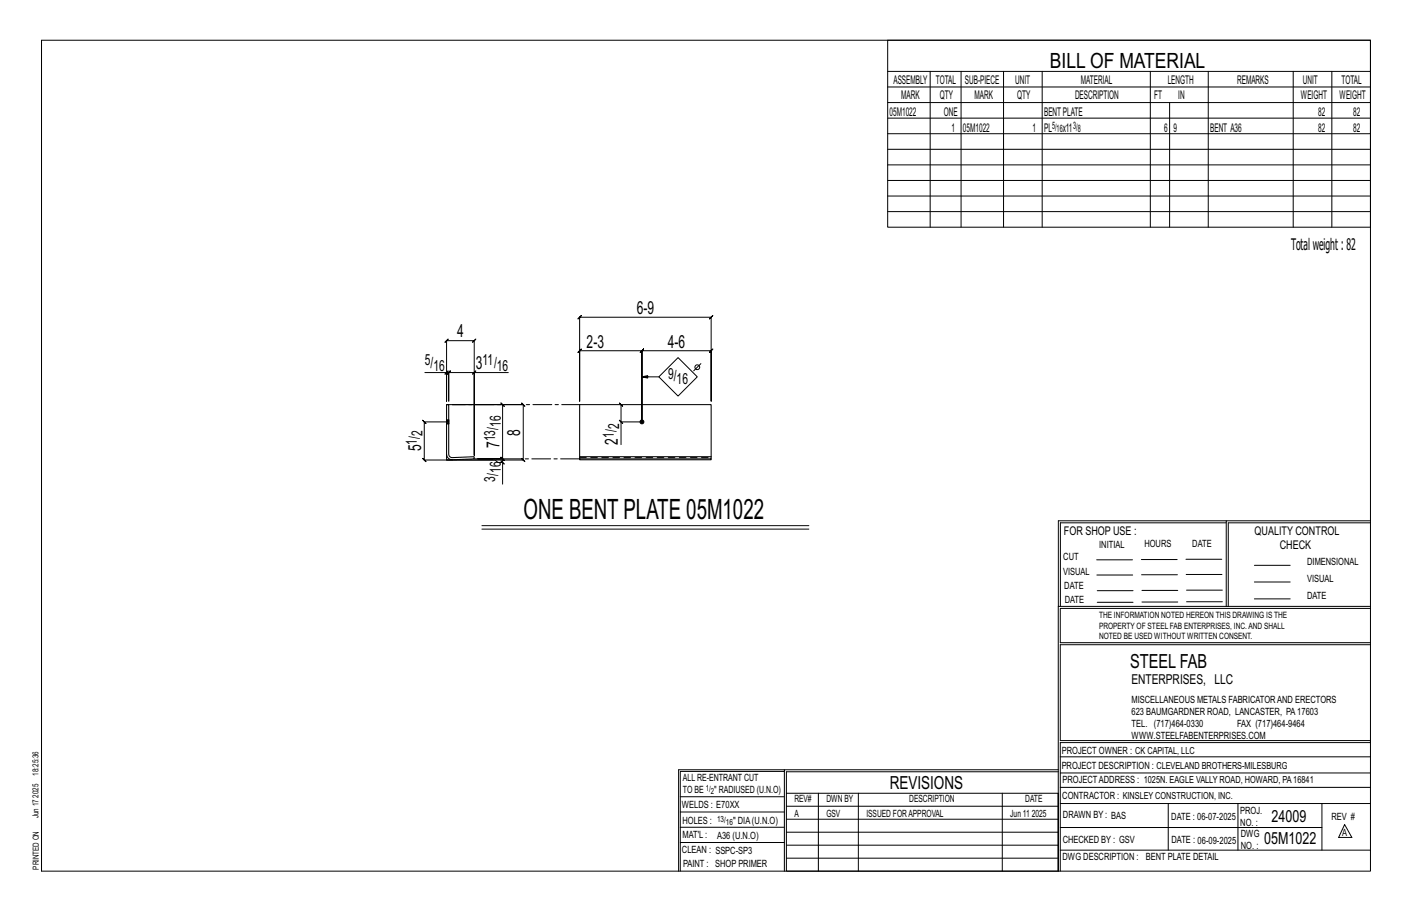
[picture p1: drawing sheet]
<svg xmlns="http://www.w3.org/2000/svg" width="432mm" height="279mm" viewBox="0 0 432 279" stroke-linecap="round" stroke-linejoin="round" font-family="sans-serif">
<defs><g id="words">
<text font-size="8.6" x="160.1" y="158.7">ONE BENT PLATE 05M1022</text>
<text font-size="6.4" x="321.1" y="20.7">BILL OF MATERIAL</text>
<text font-size="5.9" x="345.6" y="204.1">STEEL FAB</text>
<g font-size="5.5">
<text x="194.7" y="96">6-9</text>
<text x="139.8" y="103.2">4</text>
<text x="179.4" y="106.2">2-3</text>
<text x="204.2" y="106.2">4-6</text>
<text x="145.5" y="112.9">3</text>
<text x="152.7" y="136.9" transform="rotate(-90 152.7 136.9)">7</text>
<text x="159" y="133.2" transform="rotate(-90 159 133.2)">8</text>
<text x="188.9" y="135.9" transform="rotate(-90 188.9 135.9)">2</text>
<text x="128.8" y="138" transform="rotate(-90 128.8 138)">5</text>
<text x="272.2" y="241.1">REVISIONS</text>
</g>
<g font-size="5.1">
<text x="388.9" y="251.3">24009</text>
<text x="386.6" y="258.1">05M1022</text>
</g>
<text font-size="4.9" x="394.8" y="76.4">Totalweight : 82</text>
<g font-size="4.7">
<text x="129.9" y="111.7">5/</text>
<text x="132.5" y="113.3">16</text>
<text x="147.6" y="111.7">11/</text>
<text x="152" y="113.3">16</text>
<text x="204.3" y="115.7">9/</text>
<text x="206.9" y="117.4">16</text>
<text x="153.1" y="130.5" transform="rotate(-90 153.1 130.5)">16</text>
<text x="189.3" y="131.2" transform="rotate(-90 189.3 131.2)">2</text>
<text x="127.5" y="136" transform="rotate(-90 127.5 136)">1/</text>
<text x="129.2" y="133.3" transform="rotate(-90 129.2 133.3)">2</text>
<text x="151.5" y="134.9" transform="rotate(-90 151.5 134.9)">13/</text>
<text x="187.7" y="133.9" transform="rotate(-90 187.7 133.9)">1/</text>
<text x="151.5" y="147.3" transform="rotate(-90 151.5 147.3)">3/</text>
<text x="153.1" y="144.6" transform="rotate(-90 153.1 144.6)">16</text>
</g>
<text font-size="4.2" x="346" y="209.1">ENTERPRISES, LLC</text>
<g font-size="3.7">
<text x="273.2" y="25.6">ASSEMBLY</text>
<text x="286.2" y="25.6">TOTAL</text>
<text x="295.1" y="25.6">SUB-PIECE</text>
<text x="310.4" y="25.6">UNIT</text>
<text x="330.5" y="25.6">MATERIAL</text>
<text x="357.1" y="25.6">LENGTH</text>
<text x="378.3" y="25.6">REMARKS</text>
<text x="398.4" y="25.6">UNIT</text>
<text x="410.2" y="25.6">TOTAL</text>
<text x="272.1" y="35.5">05M1022</text>
<text x="275.6" y="30.4">MARK</text>
<text x="287.4" y="30.4">QTY</text>
<text x="288.6" y="35.5">ONE</text>
<text x="298" y="30.4">MARK</text>
<text x="311" y="30.4">QTY</text>
<text x="319.3" y="35.5">BENTPLATE</text>
<text x="328.7" y="30.4">DESCRIPTION</text>
<text x="353" y="30.4">FT</text>
<text x="360.3" y="30.4">IN</text>
<text x="397.8" y="30.4">WEIGHT</text>
<text x="403.2" y="35.5">82</text>
<text x="409.6" y="30.4">WEIGHT</text>
<text x="413.8" y="35.5">82</text>
<text x="290.9" y="40.2">1</text>
<text x="294.5" y="40.2">05M1022</text>
<text x="315.8" y="40.2">1</text>
<text x="319.3" y="40.2">PL</text>
<text x="325" y="40.2">x11</text>
<text x="356" y="40.2">6</text>
<text x="358.9" y="40.2">9</text>
<text x="370.1" y="40.2">BENT A36</text>
<text x="403.2" y="40.2">82</text>
<text x="413.8" y="40.2">82</text>
<text x="325.3" y="163.4">FOR SHOP USE :</text>
<text x="383.7" y="163.4">QUALITY CONTROL</text>
<text x="391.4" y="167.8">CHECK</text>
</g>
<g font-size="3.1">
<text x="321.7" y="39.4">5/</text>
<text x="323.1" y="40.5">16</text>
<text x="328.2" y="39.4">3/</text>
<text x="329.6" y="40.5">8</text>
<text x="336.2" y="167.4">INITIAL</text>
<text x="350" y="167.1">HOURS</text>
<text x="364.6" y="167.2">DATE</text>
<text x="325.2" y="171.3">CUT</text>
<text x="399.8" y="172.8">DIMENSIONAL</text>
<text x="325.1" y="175.8">VISUAL</text>
<text x="399.8" y="177.9">VISUAL</text>
<text x="325.5" y="180">DATE</text>
<text x="325.7" y="184.4">DATE</text>
<text x="399.8" y="183.1">DATE</text>
<text x="346" y="215">MISCELLANEOUS METALS FABRICATORAND ERECTORS</text>
<text x="346" y="218.6">623 BAUMGARDNER ROAD, LANCASTER, PA17603</text>
<text x="346" y="225.8">WWW.STEELFABENTERPRISES.COM</text>
<text x="346" y="222.2">TEL. (717)464-0330</text>
<text x="378.3" y="222.2">FAX (717)464-9464</text>
<text x="324.7" y="230.5">PROJECT OWNER : CK CAPITAL, LLC</text>
<text x="208.8" y="238.8">ALL RE-ENTRANT CUT</text>
<text x="324.7" y="235.1">PROJECT DESCRIPTION : CLEVELAND BROTHERS-MILESBURG</text>
<text x="324.9" y="239.5">PROJECTADDRESS : 1025N. EAGLE VALLY ROAD, HOWARD, PA16841</text>
<text x="208.8" y="242.5">TO BE</text>
<text x="218.4" y="242.5">&quot; RADIUSED (U.N.O)</text>
<text x="242.9" y="245.3">REV#</text>
<text x="252.7" y="245.3">DWN BY</text>
<text x="278.1" y="245.3">DESCRIPTION</text>
<text x="313.5" y="245.3">DATE</text>
<text x="324.9" y="244.2">CONTRACTOR : KINSLEY CONSTRUCTION, INC.</text>
<text x="208.5" y="247">WELDS : E70XX</text>
<text x="208.7" y="251.7">HOLES :</text>
<text x="224.2" y="251.8">&quot; DIA(U.N.O)</text>
<text x="242.9" y="249.9">A</text>
<text x="252.7" y="249.9">GSV</text>
<text x="264.9" y="249.9">ISSUED FORAPPROVAL</text>
<text x="309" y="249.9">Jun 11</text>
<text x="315.5" y="249.9">2025</text>
<text x="325.1" y="250">DRAWN BY : BAS</text>
<text x="358.2" y="250.5">DATE : 06-07-2025</text>
<text x="379.3" y="248.9">PROJ.</text>
<text x="407.2" y="250.5">REV #</text>
<text x="208.7" y="256.3">MAT'L :</text>
<text x="219.3" y="256.4">A36 (U.N.O)</text>
<text x="325" y="257.6">CHECKED BY : GSV</text>
<text x="358.3" y="257.7">DATE : 06-09-2025</text>
<text x="379.3" y="252.5">NO. :</text>
<text x="379.5" y="255.9">DWG</text>
<text x="410.5" y="255.5">A</text>
<text x="208.6" y="260.7">CLEAN : SSPC-SP3</text>
<text x="324.9" y="262.9">DWG DESCRIPTION :</text>
<text x="350.4" y="263">BENT PLATE DETAIL</text>
<text x="379.5" y="259.5">NO. :</text>
<text x="208.9" y="265">PAINT : SHOP PRIMER</text>
</g>
<g font-size="2.7">
<text x="336.1" y="189">THE INFORMATION NOTED HEREON THIS DRAWING IS THE</text>
<text x="336.1" y="195.4">NOTED BE USED WITHOUT WRITTEN CONSENT.</text>
<text x="336.1" y="192.2">PROPERTY OF STEEL FAB ENTERPRISES, INC.AND SHALL</text>
</g>
<g font-size="2.6">
<text x="215.9" y="241.8">1/</text>
<text x="217.4" y="242.7">2</text>
<text x="219.3" y="251.1">13/</text>
<text x="222" y="252.1">16</text>
</g>
<g font-size="2.5">
<text x="11.7" y="237.1" transform="rotate(-90 11.7 237.1)">18:25:36</text>
<text x="11.8" y="243.8" transform="rotate(-90 11.8 243.8)">2025</text>
<text x="11.8" y="250.1" transform="rotate(-90 11.8 250.1)">Jun 17</text>
<text x="11.9" y="265.8" transform="rotate(-90 11.9 265.8)">PRINTED ON</text>
</g>
</g></defs>
<g fill="none" stroke="#000" stroke-width=".31">
<path d="M12.7 12.3h406.4v254h-406.4zM271.5 12.3h147.6v57.2h-147.6zM271.5 21.8h147.6M271.5 26.6h147.6M271.5 31.4h147.6M271.5 36.1h147.6M284.5 21.8v47.7M293.9 21.8v47.7M306.9 21.8v47.7M318.7 21.8v47.7M351.8 21.8v47.7M357.7 31.4v38.1"/>
<path d="M369.5 21.8v47.7M395.5 21.8v47.7M407.3 21.8v47.7M271.5 40.9h147.6M271.5 45.6h147.6M271.5 50.4h147.6M271.5 55.2h147.6M271.5 59.9h147.6M271.5 64.7h147.6M177.3 97l-.5 .5 1-1-.5 .5h40.2l-.5 .5 1-1-.5 .5v25.6v-15.4l.5-.5-1 1 .5-.5h-21.2l.5-.5-1 1 .5-.5v21.8v-21.8l.5-.5-1 1 .5-.5h-19l.5-.5-1 1 .5-.5v15.4zM129.9 113.9h6.7v8.7v-18.5l-.5 .5 1-1-.5 .5h8.4l-.5 .5 1-1-.5 .5v35.1v-25.3h10.4M136.6 113.9l-.5 .5 1-1z"/>
<path d="M136.6 113.9h.6l-.5 .5 1-1-.5 .5v8.7v-8.7l-.5 .5 1-1-.5 .5h7.8M145 113.9l.5-.5-1 1zM196.3 115.2l1.8 .4v-.8l-1.8 .4h5.2M201.5 115.2l5.9-5.9 5.8 5.9-5.8 5.9zM214.3 111.2l-2.2 2.2M136.6 129h-6.9l-.5-.5 1 1-.5-.5v11.6l-.5-.5 1 1-.5-.5h21.7l.8 .8h1.5v6.6M189.4 128.5l1 1zM189.9 123.7l-.5-.5 1 1-.5-.5v5.3M196.3 129h-6.4v6.9M136.6 140.6h23.4l.5 .5-1-1 .5 .5v-16.9l.5 .5-1-1 .5 .5h-21.7h15.4l-.5-.5 1 1-.5-.5v16.6l-.5-.5 1 1-.5-.5h-7.6h7.6l-.5-.5 1 1-.5-.5v1.1M153.2 140.9l1 1zM375 159.8h-50.7v25.6"/>
<path d="M375 159.2h-51.3l-.1 107.1M419.1 159.2h-44.1v26.2M419.1 159.8h-43.5v25.6M147.4 160.7h100M147.4 161.7h100M335.4 171.1h10.9M335.4 175.8h11M349 171h11M349.1 175.7h11M362.7 171h10.9M362.7 175.6h11M383.6 172.8h11"/>
<path d="M383.6 177.9h11M323.7 185.4h95.4M335.5 184.1h11M335.5 180.6h11M349.2 184h11M349.2 180.5h11M362.9 180.4h10.9M362.9 184h10.9M383.6 183.1h11M419.1 186h-94.9v10.5h94.9M419.1 197.1h-94.9v29.3h94.9v.6h-94.9v39.3M239.9 235.8h-31.9v30.5"/>
<path d="M239.9 235.3h-32.4v31M323.6 235.3h-83.7v31M323.6 235.9h-83.1v6.6M324.2 236.3h94.9M324.2 231.4h94.9M208 252.9h31.9M208 257.5h31.9M208 243.6h31.9M208 248.2h31.9M240.5 242.5h83.1v23.8h-83.1zM240.5 258.4h83.1M240.5 254.4h83.1"/>
<path d="M240.5 250.4h83.1M240.5 246.5h83.1M250.3 242.5v23.8M262.5 242.5v23.8M306.5 242.5v23.8M324.2 253h80.1M324.2 245.6h94.9M324.2 259.9h94.9M324.2 240.7h94.9M357.3 245.6v14.3M378.6 245.6v14.3M404.3 245.6v14.3"/>
<path d="M411.2 252.1l2.2 3.9h-4zM240.5 262.3h83.1"/>
<circle cx="213.2" cy="112.3" r=".74"/>
</g>
<circle cx="196.3" cy="129" r=".6" fill="#000" stroke="#000" stroke-width=".31"/>
<path d="M136.6 128.4h.1M136.6 129.6h.1M136.6 123.7h.6l.2 15.7 .9 .5 6.7-.3v.7l-6.6 .3a1.72 1.72 0 0 1-1.8-1.8zM137.2 128.4h.1M137.2 129.6h.1M177.3 139.6h40.2v.7h-40.2zM177.3 139.6v-15.9h40.2v15.9M177.3 140.3v.3h40.2v-.3" fill="none" stroke="#000" stroke-width=".32"/>
<g fill="none" stroke="#000" stroke-width=".31" stroke-dasharray="2 1.4">
<path d="M136.6 128.7h.6v.3h-.6zM136.6 128.7v-.1h.6v.1M136.6 128.6h.6M136.6 128.4h.1M136.6 129.6v-.1M136.6 129.4l.6 .2M136.6 129.2v.2l.6 .1M136.6 129v.2h.6v.2M136.6 129.6h.6M137.2 128.4h-.6M137.2 128.4h.1M137.2 129v.2"/>
<path d="M177.3 139.9h40.2"/>
</g>
<path d="M136.6 123.7h40.7M136.6 138.8v1.8h1.8M145 140.3h32.3" fill="none" stroke="#000" stroke-width=".31" stroke-dasharray="5.8 1 1 1"/>
<use href="#words"/>
</svg>
